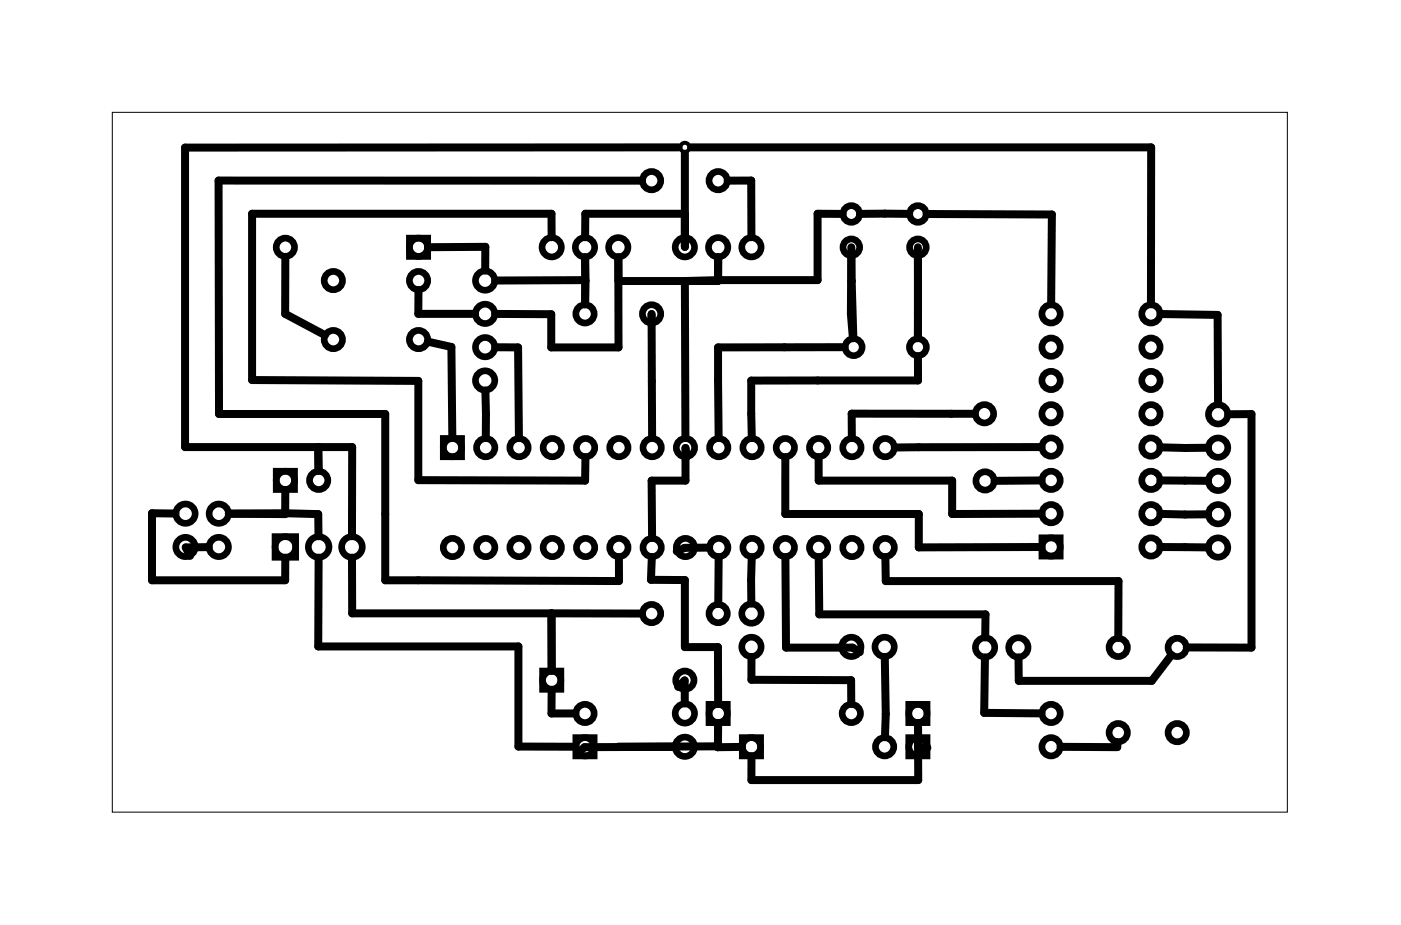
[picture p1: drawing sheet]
<svg xmlns="http://www.w3.org/2000/svg" width="107mm" height="71mm" viewBox="0 0 107 71" stroke-linecap="round" stroke-linejoin="round" font-family="sans-serif">
<path d="M8.6 8.6h89.6v53.3h-89.6z" fill="none" stroke="#000" stroke-width=".08"/>
<g fill="none" stroke="#000" stroke-width=".51">
<path d="M31.2 18.2h1.4v1.4h-1.4zM21.1 35.9h1.4v1.4h-1.4zM33.8 33.4h1.4v1.4h-1.4zM21 40.9h1.6v1.6h-1.6zM41.4 51.2h1.4v1.4h-1.4zM43.9 56.3h1.4v1.4h-1.4zM54.1 53.7h1.4v1.4h-1.4zM56.6 56.3h1.4v1.4h-1.4zM69.3 53.7h1.4v1.4h-1.4zM69.3 56.3h1.4v1.4h-1.4zM79.5 41h1.4v1.4h-1.4z"/>
<circle cx="21.8" cy="18.9" r=".7"/>
<circle cx="31.9" cy="18.9" r=".7"/>
<circle cx="42.1" cy="18.9" r=".74"/>
<circle cx="44.6" cy="18.9" r=".74"/>
<circle cx="47.2" cy="18.9" r=".74"/>
<circle cx="49.7" cy="13.8" r=".7"/>
<circle cx="52.3" cy="18.9" r=".74"/>
<circle cx="54.8" cy="13.8" r=".7"/>
<circle cx="54.8" cy="18.9" r=".74"/>
<circle cx="57.3" cy="18.9" r=".74"/>
<circle cx="65" cy="18.9" r=".64"/>
<circle cx="65" cy="16.3" r=".64"/>
<circle cx="70" cy="16.3" r=".64"/>
<circle cx="70" cy="18.9" r=".64"/>
<circle cx="14.2" cy="39.2" r=".74"/>
<circle cx="16.7" cy="39.2" r=".74"/>
<circle cx="21.8" cy="36.6" r=".7"/>
<circle cx="24.3" cy="36.6" r=".7"/>
<circle cx="25.4" cy="21.4" r=".7"/>
<circle cx="25.4" cy="25.9" r=".7"/>
<circle cx="31.9" cy="21.4" r=".7"/>
<circle cx="31.9" cy="25.9" r=".7"/>
<circle cx="34.5" cy="34.1" r=".7"/>
<circle cx="37" cy="26.5" r=".74"/>
<circle cx="37" cy="29" r=".74"/>
<circle cx="37" cy="21.4" r=".74"/>
<circle cx="37" cy="23.9" r=".74"/>
<circle cx="37.1" cy="34.1" r=".7"/>
<circle cx="39.6" cy="34.1" r=".7"/>
<circle cx="42.1" cy="34.1" r=".7"/>
<circle cx="44.6" cy="23.9" r=".7"/>
<circle cx="44.7" cy="34.1" r=".7"/>
<circle cx="47.2" cy="34.1" r=".7"/>
<circle cx="49.7" cy="23.9" r=".7"/>
<circle cx="49.8" cy="34.1" r=".7"/>
<circle cx="52.3" cy="34.1" r=".7"/>
<circle cx="54.8" cy="34.1" r=".7"/>
<circle cx="57.4" cy="34.1" r=".7"/>
<circle cx="59.9" cy="34.1" r=".7"/>
<circle cx="62.5" cy="34.1" r=".7"/>
<circle cx="65" cy="34.1" r=".7"/>
<circle cx="67.5" cy="34.1" r=".7"/>
<circle cx="75.1" cy="31.6" r=".7"/>
<circle cx="75.2" cy="36.7" r=".7"/>
<circle cx="80.2" cy="36.6" r=".7"/>
<circle cx="80.2" cy="34.1" r=".7"/>
<circle cx="80.2" cy="29" r=".7"/>
<circle cx="80.2" cy="26.5" r=".7"/>
<circle cx="80.2" cy="39.2" r=".7"/>
<circle cx="80.2" cy="23.9" r=".7"/>
<circle cx="80.2" cy="31.6" r=".7"/>
<circle cx="87.8" cy="39.2" r=".7"/>
<circle cx="87.8" cy="34.1" r=".7"/>
<circle cx="87.8" cy="26.5" r=".7"/>
<circle cx="87.8" cy="29" r=".7"/>
<circle cx="87.8" cy="36.6" r=".7"/>
<circle cx="87.8" cy="23.9" r=".7"/>
<circle cx="87.8" cy="31.6" r=".7"/>
<circle cx="92.9" cy="39.2" r=".74"/>
<circle cx="92.9" cy="36.7" r=".74"/>
<circle cx="92.9" cy="31.6" r=".74"/>
<circle cx="92.9" cy="34.1" r=".74"/>
<circle cx="14.2" cy="41.7" r=".74"/>
<circle cx="16.7" cy="41.7" r=".74"/>
<circle cx="21.8" cy="41.7" r=".79"/>
<circle cx="24.3" cy="41.7" r=".79"/>
<circle cx="26.9" cy="41.7" r=".79"/>
<circle cx="34.5" cy="41.8" r=".7"/>
<circle cx="37.1" cy="41.8" r=".7"/>
<circle cx="39.6" cy="41.8" r=".7"/>
<circle cx="42.1" cy="51.9" r=".7"/>
<circle cx="42.1" cy="41.8" r=".7"/>
<circle cx="44.6" cy="57" r=".7"/>
<circle cx="44.6" cy="54.4" r=".7"/>
<circle cx="44.7" cy="41.8" r=".7"/>
<circle cx="47.2" cy="41.8" r=".7"/>
<circle cx="49.7" cy="46.8" r=".7"/>
<circle cx="49.8" cy="41.8" r=".7"/>
<circle cx="52.3" cy="54.4" r=".74"/>
<circle cx="52.3" cy="57" r=".74"/>
<circle cx="52.3" cy="51.9" r=".7"/>
<circle cx="52.3" cy="41.8" r=".7"/>
<circle cx="54.8" cy="54.4" r=".7"/>
<circle cx="54.8" cy="46.8" r=".7"/>
<circle cx="54.8" cy="41.8" r=".7"/>
<circle cx="57.3" cy="57" r=".7"/>
<circle cx="57.3" cy="46.8" r=".74"/>
<circle cx="57.3" cy="49.3" r=".74"/>
<circle cx="57.4" cy="41.8" r=".7"/>
<circle cx="59.9" cy="41.8" r=".7"/>
<circle cx="62.5" cy="41.8" r=".7"/>
<circle cx="65" cy="54.4" r=".7"/>
<circle cx="65" cy="49.3" r=".74"/>
<circle cx="65" cy="41.8" r=".7"/>
<circle cx="67.5" cy="57" r=".7"/>
<circle cx="67.5" cy="49.3" r=".74"/>
<circle cx="67.5" cy="41.8" r=".7"/>
<circle cx="70" cy="54.4" r=".7"/>
<circle cx="70" cy="57" r=".7"/>
<circle cx="75.2" cy="49.4" r=".74"/>
<circle cx="77.7" cy="49.4" r=".74"/>
<circle cx="80.2" cy="57" r=".7"/>
<circle cx="80.2" cy="54.4" r=".7"/>
<circle cx="80.2" cy="41.7" r=".7"/>
<circle cx="85.3" cy="49.4" r=".7"/>
<circle cx="85.3" cy="55.9" r=".7"/>
<circle cx="87.8" cy="41.7" r=".7"/>
<circle cx="89.8" cy="49.4" r=".7"/>
<circle cx="89.8" cy="55.9" r=".7"/>
<circle cx="92.9" cy="41.8" r=".74"/>
</g>
<g fill="none" stroke="#000" stroke-width=".5">
<circle cx="65.1" cy="26.5" r=".65"/>
<circle cx="70" cy="26.5" r=".65"/>
</g>
<circle cx="52.3" cy="11.2" r=".35" fill="none" stroke="#000" stroke-width=".3"/>
<g fill="none" stroke="#000" stroke-width=".61">
<path d="M21.8 19.6v4.3l3 1.7M32.7 18.9l4.3-.1v1.8M42.1 18.1v-1.8h-22.9v12.7l12.7 .1v7.5l12.7 .1 .1-1.8M44.6 19.6l.1 1.8M49 13.8h-32.3v17.8h12.7v12.7h17.8v-1.8M51.8 11.2l-37.7 .1v22.8h12.8v6.8M52.3 16.3h-7.6l-.1 1.8M52.3 11.7v7.1M52.7 11.2h35.1v12M54.8 19.6v1.8h-7.6v-1.8v6.9h-5.1v-2.5l-4.3-.1M55.5 13.8h1.8v4.3M64.3 16.3h-1.9v5.1h-10.1v12"/>
<path d="M64.9 19.5v4.4l.2 1.9M65 18.9l.1 6.9M69.4 16.3h-3.8M70 19.5v6.3M70 18.9v6.9M70.7 16.3l9.6 .1-.1 6.8M13.4 39.2l-1.8-.1v5.2h10.2v-1.8M21.8 37.4v1.8h-4.3h6.8v1.7M24.3 34.1v1.8M31.9 22.1v1.8h4.3M32.6 26.1l1.8 .4 .1 6.9M37 29.8l.1 3.6"/>
<path d="M37.8 21.4h6.9l-.1 1.8M37.8 26.5h1.7l.1 6.9M49.7 24.7v-.7l.1 9.4M52.4 34.9l-.1-.7v2.5h-2.6l.1 4.3M59.9 34.9v4.3h10.2v2.6l9.4-.1M62.5 34.9v1.8h10.1v2.5h6.9M64.4 26.5h-9.6v6.9M70 27.2v1.8h-12.7l.1 4.4M74.4 31.6h-9.4v1.8M79.5 34.1h-11.2M79.5 36.6l-3.6 .1M88.5 34.1l3.7 .1"/>
<path d="M88.5 39.2h3.7M88.5 24h4.4v6.8M88.5 36.6l3.7 .1M93.7 31.6h1.8v17.8h-5M15.9 41.7l-1.7 .1 .3 .6M24.3 42.5v6.8h15.3v7.6l4.3 .1M26.9 42.5v4.3h15.2M42.1 46.8h6.9M42.1 46.8v4.4M42.1 52.6v1.8h1.8M49.7 42.5v1.7h2.6v5.2h2.5v4.3M51.5 57h-4.4"/>
<path d="M51.7 52.4l.5-.5v1.8M54.1 41.8h-1.9l-.6 .3M54.8 57v-.1l-10.2 .1-.5 .4M54.8 55.1v1.9M54.8 42.5v3.6M56.6 57h-1.8M57.3 50.1v1.8h7.6v1.8M57.4 42.5l-.1 3.5M59.9 42.5l.1 6.9h5l.6 .3M62.5 42.5v4.4h12.7v1.7M67.5 50.1l.1 4.4-.1 1.7M67.6 42.5v1.8h17.7v4.4"/>
<path d="M70.8 57h-.7l-.1-1.9 .1 4.4h-12.8v-1.8M75.1 50.1v4.3h4.4M85.3 56.6l-.1 .4h-4.3M88.5 41.7l3.7 .1M89.4 50l-1.5 1.9h-10.2v-1.8"/>
</g>
</svg>
